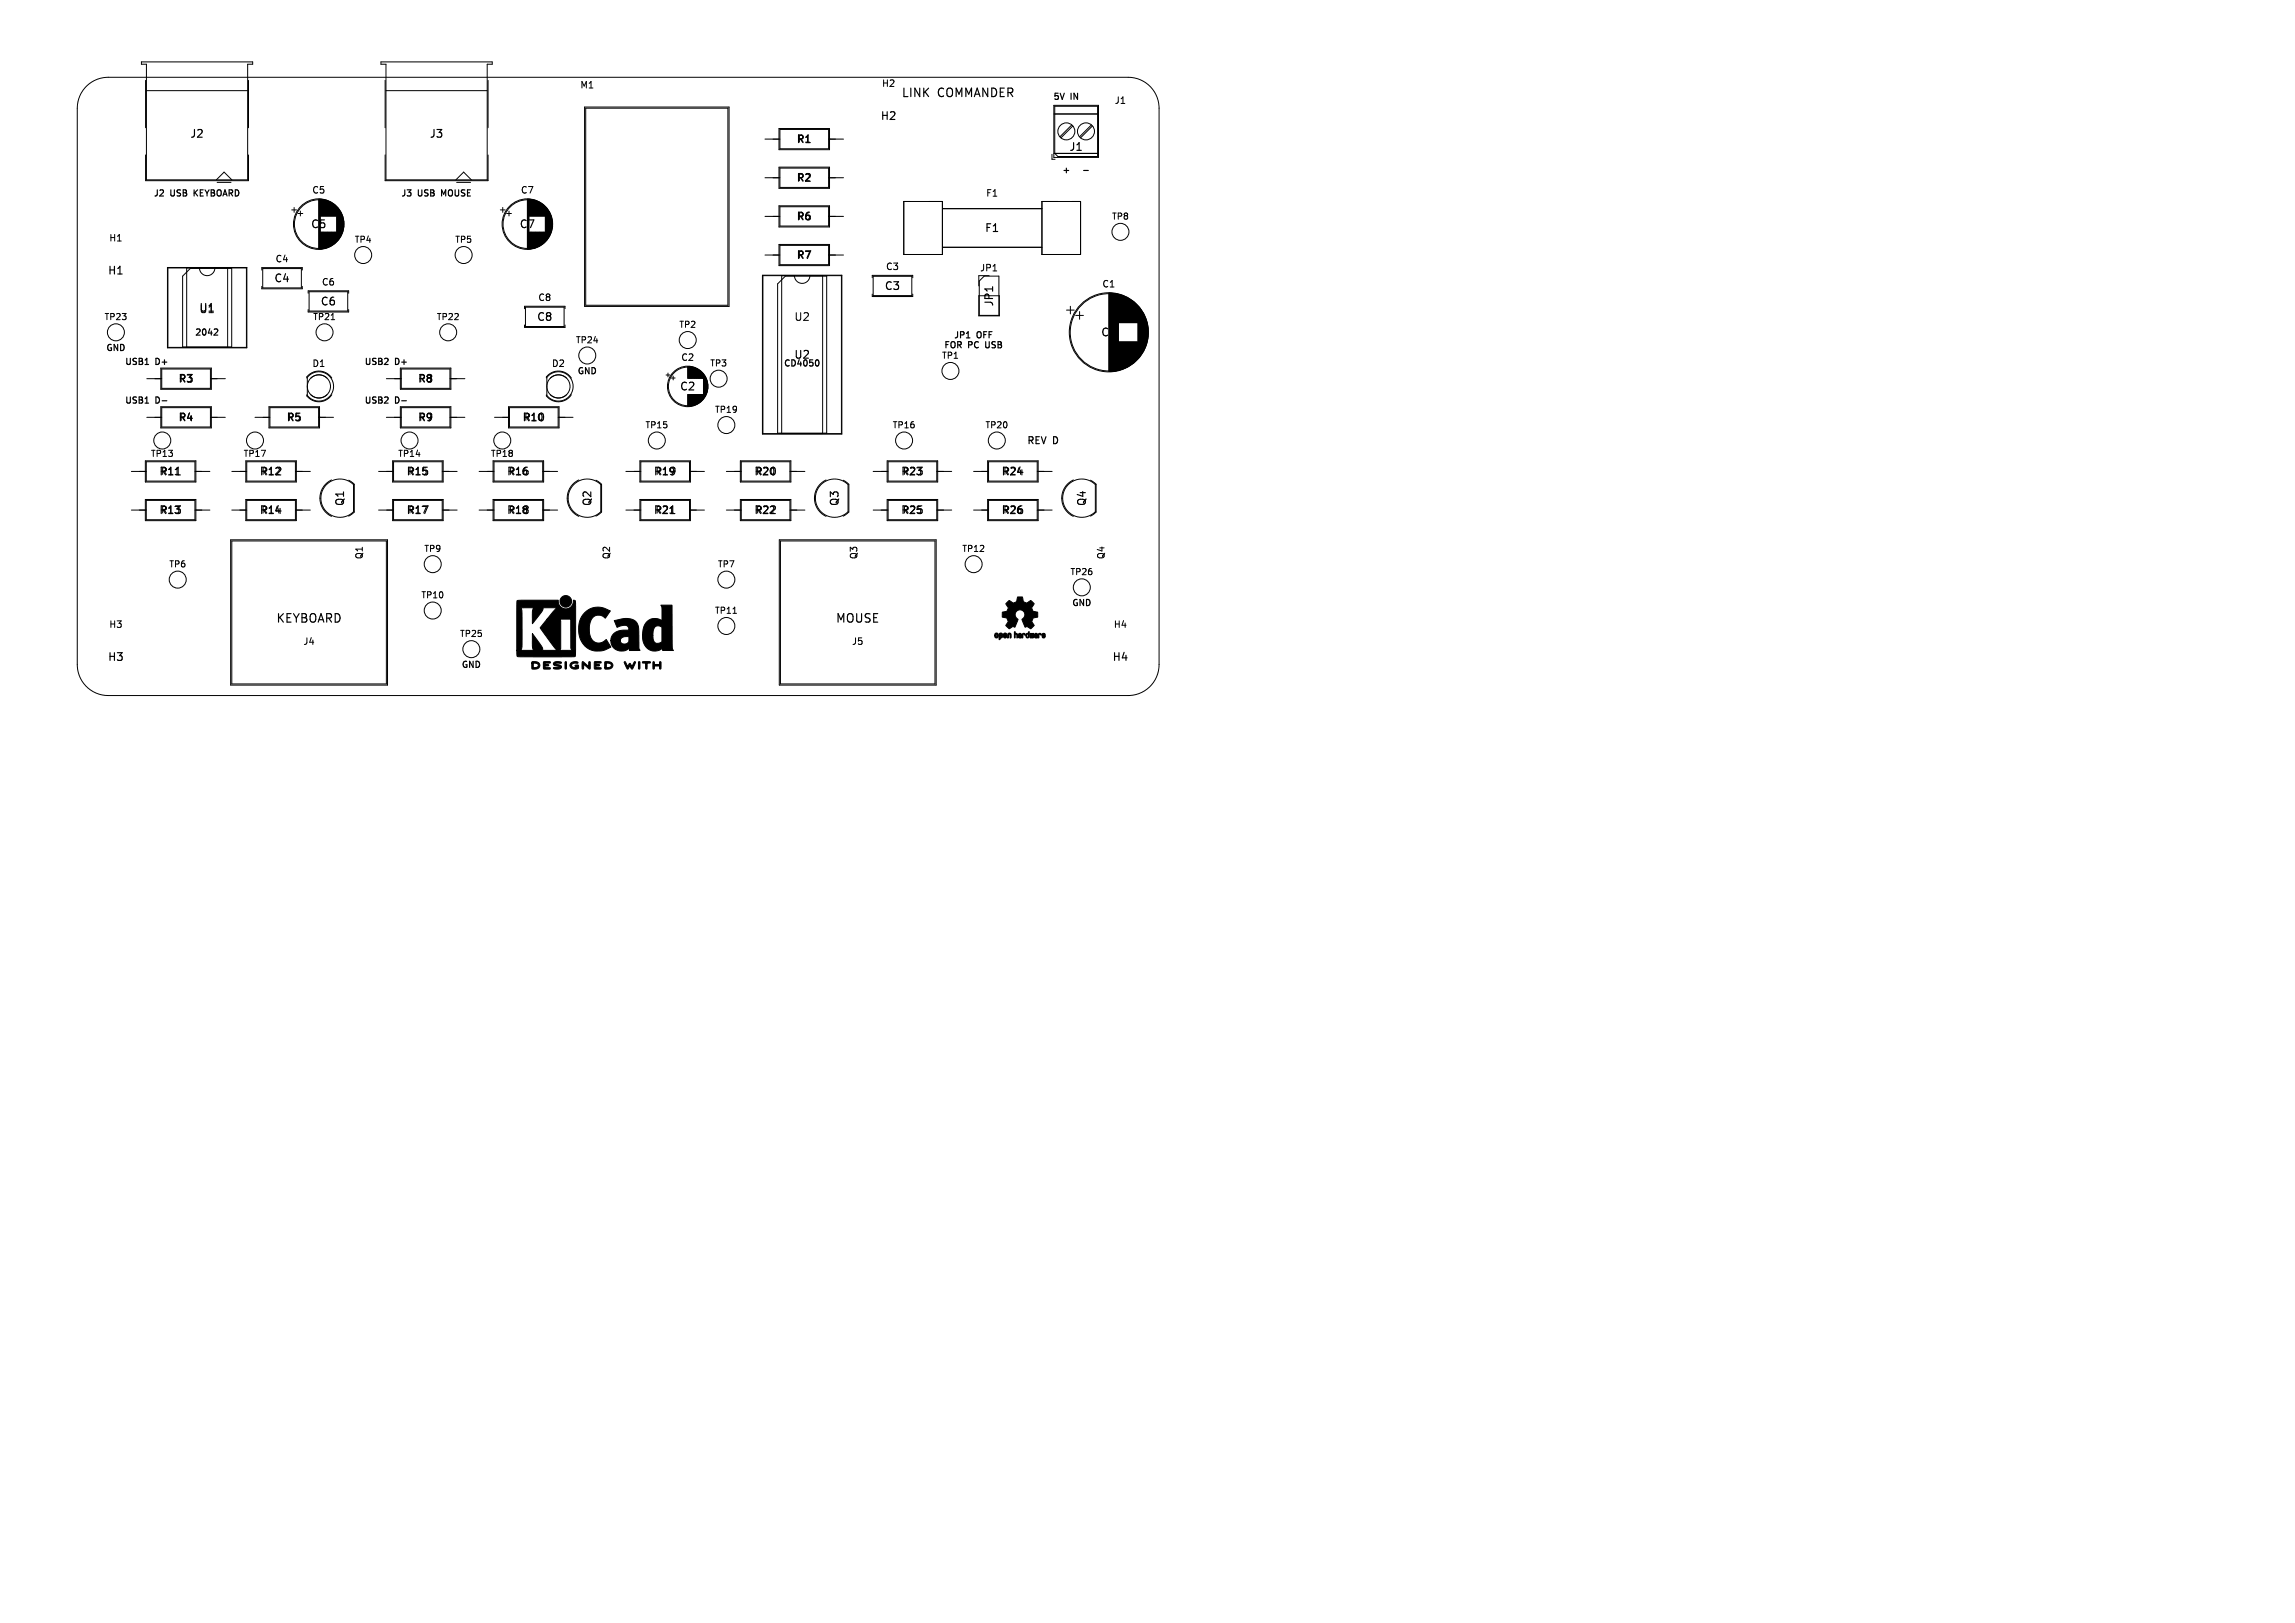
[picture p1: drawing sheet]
<svg xmlns="http://www.w3.org/2000/svg" width="297mm" height="210mm" viewBox="0 0 297 210" stroke-linecap="round" stroke-linejoin="round" font-family="sans-serif">
<defs><g id="words">
<g font-size="1.5">
<text x="116.6" y="12.8">LINK</text>
<text x="121.3" y="12.8">COMMANDER</text>
<text x="35.7" y="80.8">KEYBOARD</text>
<text x="108.1" y="80.8">MOUSE</text>
</g>
<g font-size="1.4">
<text x="113.9" y="15.7">H2</text>
<text x="24.5" y="18">J2</text>
<text x="55.5" y="18">J3</text>
<text x="103" y="23.7">R2</text>
<text x="103" y="18.7">R1</text>
<text x="138.3" y="19.7">J1</text>
<text x="40.1" y="29.7">C5</text>
<text x="67.1" y="29.7">C7</text>
<text x="103" y="28.7">R6</text>
<text x="13.9" y="35.7">H1</text>
<text x="103" y="33.7">R7</text>
<text x="127.4" y="30.2">F1</text>
<text x="25.7" y="40.5">U1</text>
<text x="35.4" y="36.7">C4</text>
<text x="41.4" y="39.7">C6</text>
<text x="69.4" y="41.7">C8</text>
<text x="102.7" y="41.7">U2</text>
<text x="114.4" y="37.7">C3</text>
<text x="128.7" y="39.8" transform="rotate(-90 128.7 39.8)">JP1</text>
<text x="102.7" y="46.6">U2</text>
<text x="142.4" y="43.7">C1</text>
<text x="23" y="49.7">R3</text>
<text x="54" y="49.7">R8</text>
<text x="87.9" y="50.7">C2</text>
<text x="23" y="54.7">R4</text>
<text x="37" y="54.7">R5</text>
<text x="54" y="54.7">R9</text>
<text x="67.5" y="54.7">R10</text>
<text x="20.5" y="61.7">R11</text>
<text x="33.5" y="61.7">R12</text>
<text x="44.7" y="65.6" transform="rotate(-90 44.7 65.6)">Q1</text>
<text x="52.5" y="61.7">R15</text>
<text x="65.5" y="61.7">R16</text>
<text x="76.7" y="65.6" transform="rotate(-90 76.7 65.6)">Q2</text>
<text x="84.5" y="61.7">R19</text>
<text x="97.5" y="61.7">R20</text>
<text x="108.7" y="65.6" transform="rotate(-90 108.7 65.6)">Q3</text>
<text x="116.5" y="61.7">R23</text>
<text x="129.5" y="61.7">R24</text>
<text x="140.7" y="65.6" transform="rotate(-90 140.7 65.6)">Q4</text>
<text x="20.5" y="66.7">R13</text>
<text x="33.5" y="66.7">R14</text>
<text x="52.5" y="66.7">R17</text>
<text x="65.5" y="66.7">R18</text>
<text x="84.5" y="66.7">R21</text>
<text x="97.5" y="66.7">R22</text>
<text x="116.5" y="66.7">R25</text>
<text x="129.5" y="66.7">R26</text>
<text x="13.9" y="85.7">H3</text>
<text x="143.9" y="85.7">H4</text>
</g>
<text font-size="1.3" x="132.8" y="57.7">REV D</text>
<g font-size="1.2">
<text x="75" y="11.6">M1</text>
<text x="114" y="11.4">H2</text>
<text x="144.2" y="13.6">J1</text>
<text x="40.3" y="25.2">C5</text>
<text x="67.3" y="25.2">C7</text>
<text x="127.5" y="25.6">F1</text>
<text x="14" y="31.4">H1</text>
<text x="35.6" y="34.1">C4</text>
<text x="114.6" y="35.1">C3</text>
<text x="126.7" y="35.3">JP1</text>
<text x="41.6" y="37.1">C6</text>
<text x="69.6" y="39.1">C8</text>
<text x="142.6" y="37.4">C1</text>
<text x="40.3" y="47.7">D1</text>
<text x="71.3" y="47.7">D2</text>
<text x="88.1" y="46.9">C2</text>
<text x="47.1" y="72.5" transform="rotate(-90 47.1 72.5)">Q1</text>
<text x="79.1" y="72.5" transform="rotate(-90 79.1 72.5)">Q2</text>
<text x="111.1" y="72.5" transform="rotate(-90 111.1 72.5)">Q3</text>
<text x="143.1" y="72.5" transform="rotate(-90 143.1 72.5)">Q4</text>
<text x="14" y="81.4">H3</text>
<text x="39.2" y="83.6">J4</text>
<text x="110.2" y="83.6">J5</text>
<text x="144" y="81.4">H4</text>
</g>
<g font-size="1.1">
<text x="136.2" y="13.1">5V</text>
<text x="138.6" y="13.1">IN</text>
<text x="137.4" y="22.6">+</text>
<text x="19.8" y="25.6">J2</text>
<text x="22.1" y="25.6">USB</text>
<text x="25.4" y="25.6">KEYBOARD</text>
<text x="51.8" y="25.6">J3</text>
<text x="54.1" y="25.6">USB</text>
<text x="57.4" y="25.6">MOUSE</text>
<text x="143.8" y="28.6">TP8</text>
<text x="45.8" y="31.6">TP4</text>
<text x="58.8" y="31.6">TP5</text>
<text x="13.4" y="41.6">TP23</text>
<text x="40.4" y="41.6">TP21</text>
<text x="56.4" y="41.6">TP22</text>
<text x="13.6" y="45.6">GND</text>
<text x="16.1" y="47.4">USB1</text>
<text x="20.1" y="47.4">D+</text>
<text x="25.1" y="43.6">2042</text>
<text x="47.1" y="47.4">USB2</text>
<text x="51.1" y="47.4">D+</text>
<text x="87.8" y="42.6">TP2</text>
<text x="91.8" y="47.6">TP3</text>
<text x="101.3" y="47.6">CD4050</text>
<text x="121.8" y="46.6">TP1</text>
<text x="122.1" y="45.3">FOR</text>
<text x="123.4" y="44">JP1</text>
<text x="125.3" y="45.3">PC</text>
<text x="126.4" y="44">OFF</text>
<text x="127.8" y="45.3">USB</text>
<text x="16.1" y="52.4">USB1</text>
<text x="20.1" y="52.4">D-</text>
<text x="47.1" y="52.4">USB2</text>
<text x="51.1" y="52.4">D-</text>
<text x="74.6" y="48.6">GND</text>
<text x="92.4" y="53.6">TP19</text>
<text x="19.4" y="59.3">TP13</text>
<text x="31.4" y="59.3">TP17</text>
<text x="51.4" y="59.3">TP14</text>
<text x="63.4" y="59.3">TP18</text>
<text x="83.4" y="55.6">TP15</text>
<text x="115.4" y="55.6">TP16</text>
<text x="127.4" y="55.6">TP20</text>
<text x="54.8" y="71.6">TP9</text>
<text x="124.4" y="71.6">TP12</text>
<text x="21.8" y="73.6">TP6</text>
<text x="54.4" y="77.6">TP10</text>
<text x="92.8" y="73.6">TP7</text>
<text x="138.4" y="74.6">TP26</text>
<text x="59.4" y="82.6">TP25</text>
<text x="92.4" y="79.6">TP11</text>
<text x="138.6" y="78.6">GND</text>
<text x="59.6" y="86.6">GND</text>
</g>
<text font-size="1.1" fill="#fff" x="74.4" y="44.6">TP24</text>
</g></defs>
<path d="M128.5 37.1v.6M140.2 22.1h.6M18.8 47.2h.4M18.8 52.2h.4M27.8 42.6h.3l.1 .2-.5 .6h.5M105.7 46.6a.43 .43 0 0 1 .3 .4 .43 .43 0 0 1-.3 .4M125.1 43.7h.4M22.8 61.5h.5M86.8 66.5h.5" fill="none" stroke="#000" stroke-width=".15"/>
<g fill="none" stroke="#000" stroke-width=".13">
<path d="M11.2 11.1a4 4 0 0 1 2.8-1.1h132a4 4 0 0 1 4 4v72a4 4 0 0 1-4 4h-132a4 4 0 0 1-4-4v-72a4 4 0 0 1 1.2-2.9zM18.3 8h14.4v.3h-.7v15h-13.1v-15h-.6zM18.8 10.4v6.1M18.9 11.7h13.1M32.2 10.4v6.1M49.3 8h14.4v.3h-.7v15h-13v-15h-.7zM49.8 10.4v6.1M50 11.7h13M63.2 10.4v6.1M75.7 13.9h18.7v25.7h-18.7zM75.8 14h18.4v25.5h-18.4zM99 18h1.9"/>
<path d="M100.8 16.6h6.6v2.8h-6.6zM100.9 16.8h6.3v2.4h-6.3zM107.2 18h2M136.1 20v.6h.4M136.4 13.6h5.8v6.8h-5.8zM136.4 14.8h5.8M136.4 19.9h5.8M136.5 13.8h5.5v6.4h-5.1l-.4-.3zM138.7 16.2l-1.5 1.5M138.8 16.3l-1.5 1.5M141.2 16.2l-1.5 1.5M141.4 16.3l-1.6 1.5"/>
<path d="M18.8 20.1v3.3h13.4v-3.3M21.7 34.6h10.2v10.4h-10.2zM21.7 34.7h10.2v10.3h-10.2zM23.6 35.7l1-1h5.4v10.2h-6.4zM24.2 34.7v10.3M25.8 34.7a1 1 0 0 0 1 1 1 1 0 0 0 1-1M28 23.3l1-1 1 1M28.1 23.6h1.8M29.5 34.7v10.3M33.9 34.9v-.3h5.2v.3M33.9 37.1v.3h5.2v-.3M34 34.8h5v2.5h-5z"/>
<path d="M37.7 27.2h.7M38.1 26.8v.7M38.6 27.6h.6M38.9 27.3v.6M39.9 37.9v-.3h5.2v.3M40 37.8h5v2.5h-5zM41.3 25.8v6.4M41.4 25.8v6.4M41.5 25.8v6.4M41.5 25.8v2.2M41.5 30v2.2M41.6 25.8v2.2"/>
<path d="M41.6 30v2.2M41.7 25.8v2.2M41.7 30v2.2M41.8 25.8v2.2M41.8 30v2.2M41.9 25.8v2.2M41.9 30v2.2M42 25.9v2.1M42 30v2.2M42 30v2.1M42.1 25.9v2.1M42.1 30v2.1"/>
<path d="M42.2 25.9v2.1M42.2 30v2.1M42.3 25.9v2.1M42.3 30v2.1M42.3 26v2M42.3 30v2M42.4 26v2M42.4 30v2M42.5 26v2M42.5 30v2M42.6 26v2M42.6 30v2"/>
<path d="M42.6 26.1v1.9M42.6 30v1.9M42.7 26.1v1.9M42.7 30v1.9M42.8 26.1v1.9M42.8 30v1.9M42.8 26.2v1.8M42.8 30v1.8M42.9 26.2v1.8M42.9 30v1.8M43 26.3v1.7M43 30v1.7"/>
<path d="M43.1 26.3v1.7M43.1 30v1.7M43.1 26.4v1.6M43.1 30v1.6M43.2 26.4v1.6M43.2 30v1.6M43.3 26.5v1.5M43.3 30v1.5M43.4 26.6v1.4M43.4 30v1.5M43.4 30v1.4M43.5 26.6v1.4"/>
<path d="M43.5 30v1.4M43.5 26.7v1.3M43.5 30v1.3M43.6 26.7v4.6M43.6 26.8v4.4M43.7 26.8v4.4M43.7 26.9v4.2M43.8 27v4M43.9 27.1v3.8M43.9 27.2v3.6M44 27.2v3.6M44 27.3v3.4"/>
<path d="M44.1 27.3v3.3M44.1 27.4v3.2M44.1 27.5v3M44.2 27.6v2.8M44.2 27.6v2.7M44.3 27.7v2.6M44.3 27.8v2.4M44.3 27.9v2.2M44.4 28.1v1.8M44.4 28.2v1.6M44.5 28.4v1.2M44.5 28.6v.8"/>
<path d="M49.8 20.1v3.3h13.4v-3.3M59 23.3l1-1 1 1M59.1 23.6h1.8M64.7 27.2h.7M65.1 26.8v.7M65.6 27.6h.6M65.9 27.3v.6M67.9 39.9v-.3h5.2v.3M68 39.7h5v2.6h-5zM68.3 25.8v6.4M68.4 25.8v6.4M68.5 25.8v2.2"/>
<path d="M68.5 30v2.2M68.6 25.8v2.2M68.6 30v2.2M68.7 25.8v2.2M68.7 30v2.2M68.8 25.8v2.2M68.8 30v2.2M68.9 25.8v2.2M68.9 30v2.2M69 25.9v2.1M69 30v2.2M69 30v2.1"/>
<path d="M69.1 25.9v2.1M69.1 30v2.1M69.2 25.9v2.1M69.2 30v2.1M69.3 25.9v2.1M69.3 30v2.1M69.3 26v2M69.3 30v2M69.4 26v2M69.4 30v2M69.5 26v2M69.5 30v2"/>
<path d="M69.6 26v2M69.6 30v2M69.6 26.1v1.9M69.6 30v1.9M69.7 26.1v1.9M69.7 30v1.9M69.8 26.1v1.9M69.8 30v1.9M69.8 26.2v1.8M69.8 30v1.8M69.9 26.2v1.8M69.9 30v1.8"/>
<path d="M70 26.3v1.7M70 30v1.7M70.1 26.3v1.7M70.1 30v1.7M70.1 26.4v1.6M70.1 30v1.6M70.2 26.4v1.6M70.2 30v1.6M70.3 26.5v1.5M70.3 30v1.5M70.4 26.6v1.4M70.4 30v1.5"/>
<path d="M70.4 30v1.4M70.5 26.6v1.4M70.5 30v1.4M70.5 26.7v1.3M70.5 30v1.3M70.6 26.7v4.6M70.6 26.8v4.4M70.7 26.8v4.4M70.7 26.9v4.2M70.8 27v4M70.9 27.1v3.8M70.9 27.2v3.6"/>
<path d="M71 27.2v3.6M71 27.3v3.4M71.1 27.3v3.3M71.1 27.4v3.2M71.1 27.5v3M71.2 27.6v2.8M71.2 27.6v2.7M71.3 27.7v2.6M71.3 27.8v2.4M71.3 27.9v2.2M71.4 28.1v1.8M71.4 28.2v1.6"/>
<path d="M71.5 28.4v1.2M71.5 28.6v.8M98.7 35.6h10.2v20.6h-10.2zM98.7 35.7h10.2v20.4h-10.2zM99 28h1.9M99 23h1.9M99 33h1.9M100.8 21.6h6.6v2.8h-6.6zM100.8 26.6h6.6v2.8h-6.6zM100.8 31.6h6.6v2.8h-6.6zM100.9 21.8h6.3v2.4h-6.3zM100.9 26.8h6.3v2.4h-6.3z"/>
<path d="M100.9 31.8h6.3v2.5h-6.3zM101.2 35.7v20.4M101.6 35.7h5.4v20.3h-6.4v-19.3zM102.8 35.7a1 1 0 0 0 1 1 1 1 0 0 0 1-1M106.5 35.7v20.4M107.2 28h2M107.2 23h2M107.2 33h2M112.9 35.9v-.3h5.2v.3M112.9 38.1v.3h5.2v-.3M113 35.7h5v2.6h-5zM117 26.1h5v6.8h-5z"/>
<path d="M122 27h12.8M122 32h12.8M126.7 35.7v1.3M126.7 38.3h2.6v2.6h-2.6zM127.4 35.7h1.9v5.1h-2.6v-4.4zM128.5 35.1h.5M134.8 26.1h5v6.8h-5zM138.5 39.6v1M143.5 37.9v10.2M143.6 37.9v10.2M143.7 37.9v10.2M143.8 37.9v10.2"/>
<path d="M143.9 37.9v10.2M144 37.9v10.2M144.1 37.9v10.1M144.1 38v10M144.2 38v10M144.3 38v10M144.4 38v10M144.5 38v10M144.6 38v10M144.7 38.1v9.8M144.8 38.1v3.7M144.9 38.1v3.7"/>
<path d="M145 38.1v3.7M145 38.2v3.6M145.1 38.2v3.6M145.2 38.2v3.6M145.3 38.2v3.6M145.3 38.3v3.5M145.4 38.3v3.5M145.5 38.3v3.5M145.6 38.4v3.4M145.7 38.4v3.4M145.8 38.5v3.3M145.9 38.5v3.3"/>
<path d="M146 38.6v3.2M146.1 38.6v3.2M146.1 38.7v3.1M146.2 38.7v3.1M146.3 38.7v3.1M146.3 38.8v3M146.4 38.8v3M146.5 38.9v2.9M146.6 38.9v2.9M146.6 39v2.8M146.7 39v2.8M146.7 39.1v2.7"/>
<path d="M146.8 39.1v2.7M146.9 39.2v2.6M147 39.3v2.5M147.1 39.4v2.4M147.2 39.5v2.3M147.3 39.6v6.8M147.3 39.7v6.6M147.4 39.7v6.6M147.5 39.8v6.4M147.5 39.9v6.2M147.6 39.9v6.2M147.6 40v6"/>
<path d="M18.8 59.6h6.5v2.8h-6.5zM18.9 59.7h6.3v2.6h-6.3zM19 49h1.9M19 54h1.9M20.8 47.6h6.5v2.8h-6.5zM20.8 52.6h6.5v2.8h-6.5zM20.9 47.7h6.3v2.6h-6.3zM20.9 52.7h6.3v2.6h-6.3zM27.2 49h2M27.2 54h2M31.8 59.6h6.5v2.8h-6.5zM31.9 59.7h6.3v2.6h-6.3z"/>
<path d="M33 54h1.9M34.8 52.6h6.5v2.8h-6.5zM34.9 52.7h6.3v2.6h-6.3zM39.7 48.9a1.18 1.18 0 0 1 .9-.8 1.99 1.99 0 0 1 2.3 .8M39.9 40.1v.3h5.2v-.3M40 48.6a1.9 1.9 0 0 1 2.7 .1 1.9 1.9 0 0 1-.2 2.8 1.9 1.9 0 0 1-2.7-.3v-2.4zM40.2 48.9a1.5 1.5 0 0 1 2.1 0M40.2 51.1a1.5 1.5 0 0 0 2.1 0M41.2 54h2M42.9 41.4h.4M42.9 51.1a1.99 1.99 0 0 1-3.2 .1v-.1M50 49h1.9"/>
<path d="M50 54h1.9M50.8 59.6h6.5v2.8h-6.5zM50.9 59.7h6.3v2.6h-6.3zM51.8 47.6h6.5v2.8h-6.5zM51.8 52.6h6.5v2.8h-6.5zM51.9 47.7h6.3v2.6h-6.3zM51.9 52.7h6.3v2.6h-6.3zM58.2 49h2M58.2 54h2M63.8 59.6h6.6v2.8h-6.6zM63.9 59.7h6.3v2.6h-6.3zM64 54h1.9"/>
<path d="M65.8 52.6h6.6v2.8h-6.6zM65.9 52.7h6.3v2.6h-6.3zM67.9 42.1v.3h5.2v-.3M70.7 48.9a1.18 1.18 0 0 1 .9-.8 1.99 1.99 0 0 1 2.3 .8M71 48.6a1.9 1.9 0 0 1 2.7 .1 1.9 1.9 0 0 1-.2 2.8 1.9 1.9 0 0 1-2.7-.3v-2.4zM71.2 48.9a1.5 1.5 0 0 1 2.1 0M71.2 51.1a1.5 1.5 0 0 0 2.1 0M72.2 54h2M73.9 51.1a1.99 1.99 0 0 1-3.2 .1v-.1M82.8 59.6h6.6v2.8h-6.6zM82.9 59.7h6.3v2.6h-6.3zM86.2 48.5h.5"/>
<path d="M86.4 48.3v.5M86.9 48.9h.5M87.1 48.7v.5M89 47.4v1.6M89 51v1.6M89.1 47.4v1.6M89.1 51v1.6M89.2 47.4v1.6M89.2 51v1.6M89.3 47.4v1.6M89.3 51v1.6M89.4 47.4v1.6"/>
<path d="M89.4 51v1.6M89.4 47.5v1.5M89.4 51v1.5M89.5 47.5v1.5M89.5 51v1.5M89.6 47.5v1.5M89.6 51v1.5M89.7 47.5v1.5M89.7 51v1.5M89.8 47.5v1.5M89.8 51v1.5M89.8 47.6v1.4"/>
<path d="M89.8 51v1.4M89.9 47.6v1.4M89.9 51v1.4M90 47.6v1.4M90 51v1.4M90.1 47.7v1.3M90.1 51v1.3M90.2 47.7v1.3M90.2 51v1.3M90.3 47.8v1.2M90.3 51v1.2M90.4 47.8v1.2"/>
<path d="M90.4 51v1.2M90.4 47.9v1.1M90.4 51v1.1M90.5 47.9v1.1M90.5 51v1.1M90.6 47.9v1.1M90.6 51v1.1M90.6 48v1M90.6 51v1M90.7 48v1M90.7 51v1M90.7 48.1v.9"/>
<path d="M90.7 51v.9M90.8 48.1v.9M90.8 51v.9M90.8 48.2v.8M90.8 51v.8M90.9 48.2v.8M90.9 51v.8M90.9 48.3v.7M90.9 51v.7M91 48.3v.7M91 51v.7M91 48.4v3.2"/>
<path d="M91.1 48.4v3.2M91.1 48.5v3M91.2 48.6v2.8M91.2 48.7v2.6M91.3 48.7v2.6M91.3 48.8v2.4M91.4 48.9v2.2M91.4 49v2M91.4 49.1v1.8M91.5 49.2v1.6M91.5 49.3v1.4M91.6 49.5v1"/>
<path d="M91.6 49.7v.6M95.8 59.6h6.6v2.8h-6.6zM95.9 59.7h6.3v2.6h-6.3zM114.8 59.6h6.6v2.8h-6.6zM114.9 59.7h6.3v2.6h-6.3zM127.8 59.6h6.5v2.8h-6.5zM127.9 59.7h6.3v2.6h-6.3zM138 40.1h1M139.2 40.8h1M139.7 40.3v1M144.8 44.2v3.7M144.9 44.2v3.7"/>
<path d="M145 44.2v3.7M145.1 44.2v3.6M145.2 44.2v3.6M145.3 44.2v3.6M145.3 44.2v3.5M145.4 44.2v3.5M145.5 44.2v3.5M145.6 44.2v3.4M145.7 44.2v3.4M145.8 44.2v3.3M145.9 44.2v3.3M146 44.2v3.2"/>
<path d="M146.1 44.2v3.2M146.1 44.2v3.1M146.2 44.2v3.1M146.3 44.2v3.1M146.3 44.2v3M146.4 44.2v3M146.5 44.2v2.9M146.6 44.2v2.8M146.7 44.2v2.8M146.7 44.2v2.7M146.8 44.2v2.7M146.9 44.2v2.6"/>
<path d="M147 44.2v2.5M147.1 44.2v2.4M147.2 44.2v2.3M147.7 40.1v5.8M147.7 40.2v5.6M147.8 40.2v5.6M147.8 40.3v5.4M147.9 40.4v5.2M147.9 40.5v5M148 40.6v4.8M148.1 40.7v4.6M148.1 40.8v4.4"/>
<path d="M148.1 40.9v4.2M148.2 41v4M148.2 41.1v3.8M148.3 41.2v3.6M148.3 41.3v3.4M148.3 41.4v3.2M148.4 41.5v3M148.4 41.6v2.8M148.5 41.8v2.4M148.5 41.9v2.2M148.5 42.1v1.8M148.6 42.4v1.2"/>
<path d="M17 66h1.9M17 61h1.9M18.8 64.6h6.5v2.8h-6.5zM18.9 64.7h6.3v2.6h-6.3zM25.2 66h2M25.2 61h2M29.9 69.9h20.3v18.8h-20.3zM30 66h1.9M30 61h1.9M30 70h20v18.5h-20zM31.8 64.6h6.5v2.8h-6.5zM31.9 64.7h6.3v2.6h-6.3z"/>
<path d="M38.2 66h2M38.2 61h2M42.9 62.1a2.6 2.6 0 0 0-1.5 2.4 2.6 2.6 0 0 0 1.5 2.3M45.1 62.1l.8 .6v3.6l-.8 .5M45.7 66.2l.1-3.5a2.48 2.48 0 0 0-3.6 0 2.48 2.48 0 0 0 0 3.5 2.48 2.48 0 0 0 3.6 0M49 66h1.9M49 61h1.9M50.8 64.6h6.5v2.8h-6.5zM50.9 64.7h6.3v2.6h-6.3zM57.2 66h2M57.2 61h2M62 66h1.9"/>
<path d="M62 61h1.9M63.8 64.6h6.6v2.8h-6.6zM63.9 64.7h6.3v2.6h-6.3zM70.2 66h2M70.2 61h2M74.9 62.1a2.6 2.6 0 0 0-1.5 2.4 2.6 2.6 0 0 0 1.5 2.3M77.1 62.1l.7 .6v3.6l-.7 .5M77.7 66.2l.1-3.5a2.48 2.48 0 0 0-3.6 0 2.48 2.48 0 0 0 0 3.5 2.48 2.48 0 0 0 3.6 0M81 66h1.9M81 61h1.9M82.8 64.6h6.6v2.8h-6.6zM82.9 64.7h6.3v2.6h-6.3z"/>
<path d="M89.2 66h2M89.2 61h2M94 66h1.9M94 61h1.9M94.9 79.4h.4M95.8 64.6h6.6v2.8h-6.6zM95.9 64.7h6.3v2.6h-6.3zM100.8 69.9h20.4v18.8h-20.4zM101 70h20v18.5h-20zM102.2 66h2M102.2 61h2M106.9 62.1a2.6 2.6 0 0 0-1.5 2.4 2.6 2.6 0 0 0 1.5 2.3"/>
<path d="M109.1 62.1l.7 .6v3.6l-.7 .5M109.8 66.2v-3.5a2.48 2.48 0 0 0-3.6 0 2.48 2.48 0 0 0 0 3.5 2.48 2.48 0 0 0 3.6 0M113 66h1.9M113 61h1.9M114.8 64.6h6.6v2.8h-6.6zM114.9 64.7h6.3v2.6h-6.3zM121.2 66h2M121.2 61h2M126 66h1.9M126 61h1.9M127.8 64.6h6.5v2.8h-6.5zM127.9 64.7h6.3v2.6h-6.3z"/>
<path d="M134.2 66h2M134.2 61h2M138.9 62.1a2.6 2.6 0 0 0-1.5 2.4 2.6 2.6 0 0 0 1.5 2.3M141.1 62.1l.8 .6v3.6l-.8 .5M141.8 66.2v-3.5a2.48 2.48 0 0 0-3.6 0 2.48 2.48 0 0 0 0 3.5 2.48 2.48 0 0 0 3.6 0"/>
<circle cx="138" cy="17" r="1.1"/>
<circle cx="140.5" cy="17" r="1.1"/>
<circle cx="41.2" cy="29" r="3.1"/>
<circle cx="41.3" cy="29" r="3.3"/>
<circle cx="47" cy="33" r="1.1"/>
<circle cx="60" cy="33" r="1.1"/>
<circle cx="68.2" cy="29" r="3.1"/>
<circle cx="68.2" cy="29" r="3.3"/>
<circle cx="145" cy="30" r="1.1"/>
<circle cx="15" cy="43" r="1.1"/>
<circle cx="21" cy="57" r="1.1"/>
<circle cx="33" cy="57" r="1.1"/>
<circle cx="41.3" cy="50" r="1.5"/>
<circle cx="42" cy="43" r="1.1"/>
<circle cx="53" cy="57" r="1.1"/>
<circle cx="58" cy="43" r="1.1"/>
<circle cx="65" cy="57" r="1.1"/>
<circle cx="72.3" cy="50" r="1.5"/>
<circle cx="76" cy="46" r="1.1"/>
<circle cx="85" cy="57" r="1.1"/>
<circle cx="89" cy="50" r="2.5"/>
<circle cx="89" cy="50" r="2.62"/>
<circle cx="89" cy="44" r="1.1"/>
<circle cx="93" cy="49" r="1.1"/>
<circle cx="94" cy="55" r="1.1"/>
<circle cx="117" cy="57" r="1.1"/>
<circle cx="123" cy="48" r="1.1"/>
<circle cx="129" cy="57" r="1.1"/>
<circle cx="143.5" cy="43" r="5.1"/>
<circle cx="143.5" cy="43" r="5"/>
<circle cx="23" cy="75" r="1.1"/>
<circle cx="56" cy="73" r="1.1"/>
<circle cx="56" cy="79" r="1.1"/>
<circle cx="94" cy="75" r="1.1"/>
<circle cx="126" cy="73" r="1.1"/>
<circle cx="140" cy="76" r="1.1"/>
<circle cx="61" cy="84" r="1.1"/>
<circle cx="94" cy="81" r="1.1"/>
</g>
<g fill="#000" stroke="#000" stroke-width=".13">
<path d="M66.9 77.7h5.3a.99 .99 0 0 0 1 1.1 .99 .99 0 0 0 1-1.1 .28 .28 0 0 1 .3 .1 .28 .28 0 0 1 0 .3l-.1 6.8-7.3 .1a.18 .18 0 0 1-.2-.1 .18 .18 0 0 1 0-.2v-.5h2.2l-.2-.5v-1.7l1.2 1.7 .1 .5h1.9l-2.2-3 .9-1.1h1.6l.2 .3v3.5l-.2 .3 1.6-.1-.1-.2v-3.8h-3.1l1.3-1.5h-1.8v.1a2.9 2.9 0 0 1-.8 1.3l-.6 .7v-1.6l.2-.5-1.7 .1a.95 .95 0 0 1 .2 .9l-.1 4.2-.1 .4h-.5zM75.7 79.3a2.67 2.67 0 0 1 3.3-.3l-.7 1a1.14 1.14 0 0 0-1.2-.3 1.14 1.14 0 0 0-.8 1 2.45 2.45 0 0 0 .6 2.3 1.25 1.25 0 0 0 1.6-.3l.6 1-.4 .2a2.56 2.56 0 0 1-3.8-2.5 2.83 2.83 0 0 1 .8-2.1zM85.5 78.3h1.5v5.3l.1 .6h-1.3l-.1-.3a1.57 1.57 0 0 1-1.7 .2 1.57 1.57 0 0 1-.8-1.6v-.3h1.3a.88 .88 0 0 0 .4 1h.4l.4-.2v-1.8a.67 .67 0 0 0-.8-.2 .67 .67 0 0 0-.4 .7v.5h-1.3a1.88 1.88 0 0 1 1.4-2.2l.5 .1 .6 .2v-.4a2.78 2.78 0 0 0-.2-1.6zM130.3 78l.2-.2a.23 .23 0 0 1 .2-.1 .23 .23 0 0 1 .2 .2l.2 .1a.61 .61 0 0 0 .6-.7l.3-.1a.27 .27 0 0 1 .3 .1 .27 .27 0 0 1 .1 .3v.3l.5 .1 .3-.2a.22 .22 0 0 1 .2-.1 .22 .22 0 0 1 .2 .2l.2 .2-.1 .2a.53 .53 0 0 0-.1 .6 .53 .53 0 0 0 .6 .3l.1 .7a.56 .56 0 0 0-.7 .4l-.1 .1 .3 .5-.2 .3a.22 .22 0 0 1-.2 .2 .22 .22 0 0 1-.3-.2l-.2-.1h-.2a.21 .21 0 0 1-.2-.2l-.1-.5a.2 .2 0 0 1-.1-.3 .64 .64 0 0 0 .1-1 .64 .64 0 0 0-1 .1 .64 .64 0 0 0 .4 1l-.3 .7a.2 .2 0 0 1-.2 .2h-.2l-.2 .1a.26 .26 0 0 1-.3 .2 .26 .26 0 0 1-.2-.3l-.2-.2 .1-.2a.52 .52 0 0 0 0-.6 .52 .52 0 0 0-.5-.2h-.1v-.7a.58 .58 0 0 0 .7-.3 .58 .58 0 0 0-.2-.7zM68.9 85.6a.65 .65 0 0 1 .9 .7 .84 .84 0 0 1-1 .2v-.7h.2v.6h.2a.33 .33 0 0 0 .5-.3 .33 .33 0 0 0-.5-.3h-.4zM70.4 85.6h.8v.2h-.7v.2h.5v.1l-.1 .1h-.4v.2h.5a.13 .13 0 0 1 .2 0 .13 .13 0 0 1 0 .2 .13 .13 0 0 1-.2 0h-.3a.26 .26 0 0 1-.4-.1 .26 .26 0 0 1 0-.3zM71.7 85.7l.6-.1a.26 .26 0 0 1 .4 .2h-.5a.27 .27 0 0 0-.4 .1l.4 .1a.29 .29 0 0 1 .4 .2 .29 .29 0 0 1-.2 .3l-.6 .1a.11 .11 0 0 1-.2-.1 .11 .11 0 0 1 .1-.1h.6l.1-.1a.82 .82 0 0 1-.8-.4zM73.1 85.7l.1-.1a.91 .91 0 0 1 .1 .9l-.1 .1-.1-.1zM73.9 85.8a.59 .59 0 0 1 .9 0h-.2a.42 .42 0 0 0-.4 0 .42 .42 0 0 0-.2 .4l.3 .2 .4-.1-.3-.1a.26 .26 0 0 1 .4-.1 .26 .26 0 0 1 0 .4 .63 .63 0 0 1-.7 .1 .63 .63 0 0 1-.3-.6zM75.4 85.6l.8 .6v-.5h.2l-.1 .9-.8-.7v.4a.14 .14 0 0 1 .1 .2 .14 .14 0 0 1-.2 .1 .14 .14 0 0 1-.1-.2zM77 85.6l.8 .1-.1 .1h-.6v.2l.5 .1-.1 .1h-.4v.2l.7 .1-.1 .1h-.5a.26 .26 0 0 1-.3-.1 .26 .26 0 0 1 0-.3zM78.3 85.6a.74 .74 0 0 1 1 .6l-.3 .3-.7 .1v-.1v-.1h.4a.32 .32 0 0 0 .4-.3 .32 .32 0 0 0-.4-.3h-.2v.6h-.2z"/>
<path d="M79.5 80.3a3.8 3.8 0 0 1 2.6 0 2.1 2.1 0 0 1 .6 1.9v1.7l.1 .3h-1.3v-.3a1.43 1.43 0 0 1-1.6 .2 1.43 1.43 0 0 1-.8-1.2h1.2a.59 .59 0 0 0 .7 .4 .59 .59 0 0 0 .4-.8v-.1a.81 .81 0 0 0-1.1 .5h-1.2a1.56 1.56 0 0 1 1.9-1.4h.4a.61 .61 0 0 0-.3-.6 .61 .61 0 0 0-.6 .1l-.6 .2zM80.8 85.6l.1 .1 .3 .5 .3-.4 .3 .4 .3-.5 .1-.1a1.44 1.44 0 0 1-.4 1l-.3-.5-.2 .5h-.1l-.4-.8zM82.6 85.7h.2l-.1 .9-.1-.1zM83.2 85.6h.1a.99 .99 0 0 1 .9 .1l-.5 .1v.6a.13 .13 0 0 1 0 .1 .13 .13 0 0 1-.2 0 .13 .13 0 0 1 0-.2v-.5h-.3zM84.5 85.6l.2 .1v.3h.7v-.2a.1 .1 0 0 1 0-.2 .1 .1 0 0 1 .1 .1v.9l-.1-.1v-.3h-.7v.1a.13 .13 0 0 1 0 .2 .13 .13 0 0 1-.2 0zM128.8 82a.29 .29 0 0 1 .4 .1 .29 .29 0 0 1-.1 .3 .29 .29 0 0 1-.4 0v-.2h.2v.2l.1-.1v-.3l-.1 .2h-.2zM129.4 82a.3 .3 0 0 1 .4 .2 .3 .3 0 0 1-.4 .3v.2l-.1 .1v-.6h.1l.1 .2 .1-.1-.1-.3-.1 .2h-.1zM129.9 82a.22 .22 0 0 1 .4 0 .22 .22 0 0 1-.3 .3l.1 .1 .2-.1a.22 .22 0 0 1-.2 .3 .22 .22 0 0 1-.3-.3v-.2h.4l-.1-.1-.3 .1zM130.4 82a.25 .25 0 0 1 .4 0 .25 .25 0 0 1 .1 .3v.2l-.2 .1v-.5h-.1l-.1 .4-.1 .1zM131.3 81.8l.1-.1v.3h.3v.5l-.1 .1v-.5l-.1-.1-.1 .5-.1 .1zM131.9 82h.1l.2 .1v.4l-.1 .1v-.3l-.2 .1 .1 .1a.17 .17 0 0 1-.2 0 .17 .17 0 0 1-.1-.2 .17 .17 0 0 1 .3-.1l.1-.1-.1-.1-.2 .2zM132.4 82a.16 .16 0 0 1 .2-.1 .16 .16 0 0 1 0 .3v-.1h-.2v.4l-.1 .1z"/>
<path d="M132.8 82h.3l.1-.3v.5a.24 .24 0 0 1-.2 .3 .24 .24 0 0 1-.2-.3h.1v.2a.16 .16 0 0 0 .2-.2 .16 .16 0 0 0-.2-.1v.1h-.1zM133.3 82l.1-.1v.5h.1v-.4l.1-.1v.5h.1v-.4l.1-.1v.6h-.1l-.3 .1-.1-.1zM133.9 82l.2-.1a.24 .24 0 0 1 .2 .4v.2l-.1 .1v-.3l-.2 .1 .1 .1a.17 .17 0 0 1-.2 0 .17 .17 0 0 1-.1-.2 .17 .17 0 0 1 .3-.1l.1-.1-.1-.1-.2 .2zM134.4 82a.16 .16 0 0 1 .3 0 .16 .16 0 0 1 0 .2l-.1-.1a.3 .3 0 0 0-.2 .4v.1zM134.9 82a.21 .21 0 0 1 .3 0 .21 .21 0 0 1 .1 .2l-.3 .2 .1 .1 .1-.2a.19 .19 0 0 1-.1 .3 .19 .19 0 0 1-.2-.2v-.2l.3-.1a.12 .12 0 0 0-.2 0 .12 .12 0 0 0-.1 .1z"/>
<circle cx="73.2" cy="77.8" r=".75"/>
</g>
<g fill="#fff" stroke="#fff" stroke-width=".13">
<circle cx="90.7" cy="42.5" r=".15"/>
<circle cx="78.3" cy="41.4" r=".15"/>
<circle cx="92.9" cy="45.7" r=".15"/>
<circle cx="57.2" cy="35.1" r=".15"/>
<circle cx="40" cy="29" r=".4"/>
<circle cx="42.5" cy="29" r=".4"/>
<circle cx="29" cy="21" r=".47"/>
<circle cx="26.5" cy="21" r=".47"/>
<circle cx="24.5" cy="21" r=".47"/>
<circle cx="22" cy="21" r=".47"/>
<circle cx="32.1" cy="18.3" r="1.15"/>
<circle cx="18.9" cy="18.3" r="1.15"/>
<circle cx="113" cy="66" r=".4"/>
<circle cx="123.2" cy="66" r=".4"/>
<circle cx="62" cy="66" r=".4"/>
<circle cx="72.2" cy="66" r=".4"/>
<circle cx="56" cy="79" r=".5"/>
<circle cx="40" cy="39" r=".4"/>
<circle cx="45" cy="39" r=".4"/>
<circle cx="126" cy="61" r=".4"/>
<circle cx="136.2" cy="61" r=".4"/>
<circle cx="62" cy="61" r=".4"/>
<circle cx="72.2" cy="61" r=".4"/>
<circle cx="94" cy="75" r=".5"/>
<circle cx="47.5" cy="81" r="1.2"/>
<circle cx="32.5" cy="81" r="1.2"/>
<circle cx="35" cy="76" r=".65"/>
<circle cx="40" cy="76" r=".65"/>
<circle cx="45" cy="76" r=".65"/>
<circle cx="37.5" cy="73.5" r=".65"/>
<circle cx="42.5" cy="73.5" r=".65"/>
<circle cx="32.5" cy="73.5" r=".65"/>
<circle cx="47.5" cy="73.5" r=".65"/>
<circle cx="42.5" cy="86" r=".65"/>
<circle cx="37.5" cy="86" r=".65"/>
<circle cx="23" cy="36" r=".4"/>
<circle cx="23" cy="38.5" r=".4"/>
<circle cx="23" cy="41.1" r=".4"/>
<circle cx="23" cy="43.6" r=".4"/>
<circle cx="30.6" cy="43.6" r=".4"/>
<circle cx="30.6" cy="41.1" r=".4"/>
<circle cx="30.6" cy="38.5" r=".4"/>
<circle cx="30.6" cy="36" r=".4"/>
<circle cx="56" cy="73" r=".5"/>
<circle cx="33" cy="57" r=".5"/>
<circle cx="23" cy="75" r=".5"/>
<circle cx="47" cy="33" r=".5"/>
<circle cx="138" cy="17" r=".55"/>
<circle cx="140.5" cy="17" r=".55"/>
<circle cx="94" cy="81" r=".5"/>
<circle cx="34" cy="36" r=".4"/>
<circle cx="39" cy="36" r=".4"/>
<circle cx="50" cy="49" r=".4"/>
<circle cx="60.2" cy="49" r=".4"/>
<circle cx="117" cy="57" r=".5"/>
<circle cx="15" cy="43" r=".5"/>
<circle cx="76" cy="67" r=".4"/>
<circle cx="76" cy="61.9" r=".4"/>
<circle cx="113" cy="61" r=".4"/>
<circle cx="123.2" cy="61" r=".4"/>
<circle cx="76" cy="46" r=".5"/>
<circle cx="129" cy="57" r=".5"/>
<circle cx="65" cy="57" r=".5"/>
<circle cx="21" cy="57" r=".5"/>
<circle cx="49" cy="61" r=".4"/>
<circle cx="59.2" cy="61" r=".4"/>
<circle cx="40" cy="50" r=".45"/>
<circle cx="42.5" cy="50" r=".45"/>
<circle cx="68" cy="41" r=".4"/>
<circle cx="73" cy="41" r=".4"/>
<circle cx="145" cy="85" r="1.6"/>
<circle cx="58" cy="43" r=".5"/>
<circle cx="115" cy="15" r="1.6"/>
<circle cx="94" cy="66" r=".4"/>
<circle cx="104.2" cy="66" r=".4"/>
<circle cx="140" cy="67" r=".4"/>
<circle cx="140" cy="61.9" r=".4"/>
<circle cx="19" cy="54" r=".4"/>
<circle cx="29.2" cy="54" r=".4"/>
<circle cx="92.6" cy="16.6" r=".5"/>
<circle cx="92.6" cy="19.1" r=".5"/>
<circle cx="92.6" cy="21.7" r=".5"/>
<circle cx="92.6" cy="24.2" r=".5"/>
<circle cx="92.6" cy="26.7" r=".5"/>
<circle cx="92.6" cy="29.3" r=".5"/>
<circle cx="92.6" cy="31.8" r=".5"/>
<circle cx="92.6" cy="34.4" r=".5"/>
<circle cx="92.6" cy="36.9" r=".5"/>
<circle cx="90.1" cy="37.1" r=".5"/>
<circle cx="87.5" cy="37.1" r=".5"/>
<circle cx="85" cy="37.1" r=".5"/>
<circle cx="82.5" cy="37.1" r=".5"/>
<circle cx="79.9" cy="37.1" r=".5"/>
<circle cx="77.4" cy="36.9" r=".5"/>
<circle cx="77.4" cy="34.4" r=".5"/>
<circle cx="77.4" cy="31.8" r=".5"/>
<circle cx="77.4" cy="29.3" r=".5"/>
<circle cx="77.4" cy="26.7" r=".5"/>
<circle cx="77.4" cy="24.2" r=".5"/>
<circle cx="77.4" cy="21.7" r=".5"/>
<circle cx="77.4" cy="19.1" r=".5"/>
<circle cx="77.4" cy="16.6" r=".5"/>
<circle cx="99" cy="28" r=".4"/>
<circle cx="109.2" cy="28" r=".4"/>
<circle cx="108" cy="67" r=".4"/>
<circle cx="108" cy="61.9" r=".4"/>
<circle cx="141" cy="43" r=".5"/>
<circle cx="146" cy="43" r=".5"/>
<circle cx="81" cy="66" r=".4"/>
<circle cx="91.2" cy="66" r=".4"/>
<circle cx="17" cy="61" r=".4"/>
<circle cx="27.2" cy="61" r=".4"/>
<circle cx="94" cy="61" r=".4"/>
<circle cx="104.2" cy="61" r=".4"/>
<circle cx="61" cy="84" r=".5"/>
<circle cx="94" cy="55" r=".5"/>
<circle cx="30" cy="61" r=".4"/>
<circle cx="40.2" cy="61" r=".4"/>
<circle cx="89" cy="44" r=".5"/>
<circle cx="145" cy="30" r=".5"/>
<circle cx="90" cy="50" r=".4"/>
<circle cx="64" cy="54" r=".4"/>
<circle cx="74.2" cy="54" r=".4"/>
<circle cx="53" cy="57" r=".5"/>
<circle cx="126" cy="66" r=".4"/>
<circle cx="136.2" cy="66" r=".4"/>
<circle cx="60" cy="33" r=".5"/>
<circle cx="118.5" cy="81" r="1.2"/>
<circle cx="103.5" cy="81" r="1.2"/>
<circle cx="106" cy="76" r=".65"/>
<circle cx="111" cy="76" r=".65"/>
<circle cx="116" cy="76" r=".65"/>
<circle cx="108.5" cy="73.5" r=".65"/>
<circle cx="113.5" cy="73.5" r=".65"/>
<circle cx="103.5" cy="73.5" r=".65"/>
<circle cx="118.5" cy="73.5" r=".65"/>
<circle cx="113.5" cy="86" r=".65"/>
<circle cx="108.5" cy="86" r=".65"/>
<circle cx="99" cy="23" r=".4"/>
<circle cx="109.2" cy="23" r=".4"/>
<circle cx="123" cy="48" r=".5"/>
<circle cx="126" cy="73" r=".5"/>
<circle cx="60" cy="21" r=".47"/>
<circle cx="57.5" cy="21" r=".47"/>
<circle cx="55.5" cy="21" r=".47"/>
<circle cx="53" cy="21" r=".47"/>
<circle cx="63.1" cy="18.3" r="1.15"/>
<circle cx="49.9" cy="18.3" r="1.15"/>
<circle cx="17" cy="66" r=".4"/>
<circle cx="27.2" cy="66" r=".4"/>
<circle cx="15" cy="85" r="1.6"/>
<circle cx="15" cy="35" r="1.6"/>
<circle cx="81" cy="61" r=".4"/>
<circle cx="91.2" cy="61" r=".4"/>
<circle cx="42" cy="43" r=".5"/>
<circle cx="33" cy="54" r=".4"/>
<circle cx="43.2" cy="54" r=".4"/>
<circle cx="49" cy="66" r=".4"/>
<circle cx="59.2" cy="66" r=".4"/>
<circle cx="85" cy="57" r=".5"/>
<circle cx="128" cy="37" r=".5"/>
<circle cx="30" cy="66" r=".4"/>
<circle cx="40.2" cy="66" r=".4"/>
<circle cx="44" cy="67" r=".4"/>
<circle cx="44" cy="61.9" r=".4"/>
<circle cx="99" cy="18" r=".4"/>
<circle cx="109.2" cy="18" r=".4"/>
<circle cx="50" cy="54" r=".4"/>
<circle cx="60.2" cy="54" r=".4"/>
<circle cx="140" cy="76" r=".5"/>
<circle cx="113" cy="37" r=".4"/>
<circle cx="118" cy="37" r=".4"/>
<circle cx="19" cy="49" r=".4"/>
<circle cx="29.2" cy="49" r=".4"/>
<circle cx="119" cy="27" r=".58"/>
<circle cx="119" cy="32" r=".58"/>
<circle cx="137.8" cy="27" r=".58"/>
<circle cx="137.8" cy="32" r=".58"/>
<circle cx="93" cy="49" r=".5"/>
<circle cx="99" cy="33" r=".4"/>
<circle cx="109.2" cy="33" r=".4"/>
<circle cx="71" cy="50" r=".45"/>
<circle cx="73.5" cy="50" r=".45"/>
<circle cx="100" cy="37" r=".4"/>
<circle cx="100" cy="39.5" r=".4"/>
<circle cx="100" cy="42.1" r=".4"/>
<circle cx="100" cy="44.6" r=".4"/>
<circle cx="100" cy="47.2" r=".4"/>
<circle cx="100" cy="49.7" r=".4"/>
<circle cx="100" cy="52.2" r=".4"/>
<circle cx="100" cy="54.8" r=".4"/>
<circle cx="107.6" cy="54.8" r=".4"/>
<circle cx="107.6" cy="52.2" r=".4"/>
<circle cx="107.6" cy="49.7" r=".4"/>
<circle cx="107.6" cy="47.2" r=".4"/>
<circle cx="107.6" cy="44.6" r=".4"/>
<circle cx="107.6" cy="42.1" r=".4"/>
<circle cx="107.6" cy="39.5" r=".4"/>
<circle cx="107.6" cy="37" r=".4"/>
<circle cx="67" cy="29" r=".4"/>
<circle cx="69.5" cy="29" r=".4"/>
</g>
<use href="#words"/>
</svg>
